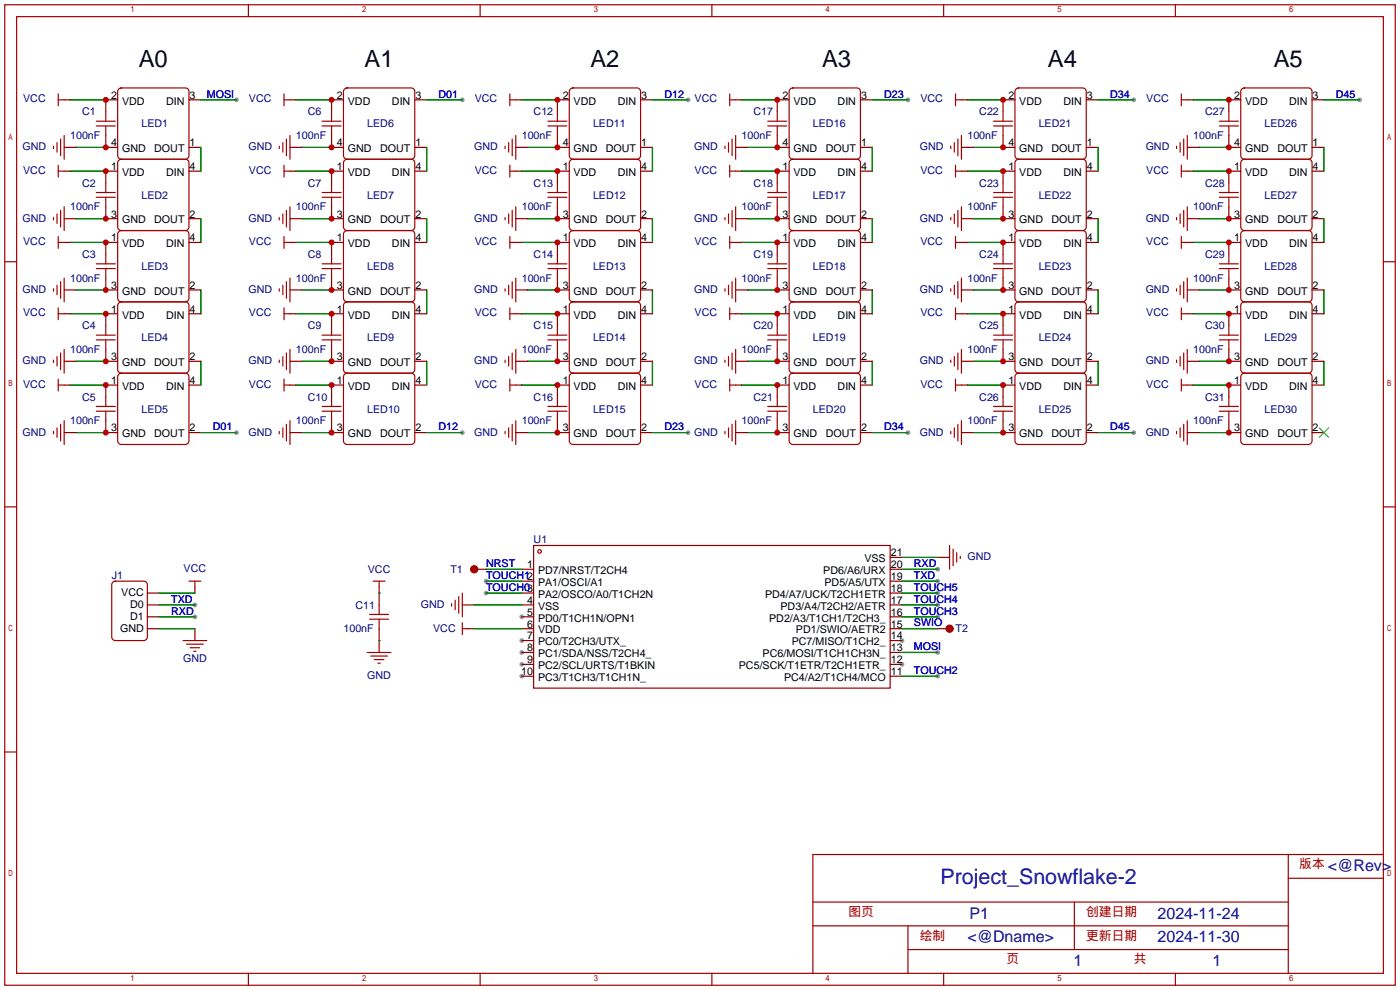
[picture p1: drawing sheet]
<svg xmlns="http://www.w3.org/2000/svg" width="299mm" height="212mm" viewBox="0 0 299 212" stroke-linecap="round" stroke-linejoin="round" font-family="sans-serif">
<defs><g id="words">
<g font-size="5.1">
<text x="29.7" y="14.2">A0</text>
<text x="77.9" y="14.2">A1</text>
<text x="126.2" y="14.2">A2</text>
<text x="175.7" y="14.2">A3</text>
<text x="224" y="14.2">A4</text>
<text x="272.2" y="14.2">A5</text>
</g>
<text font-size="4.6" fill="#000080" x="201" y="189">Project_Snowflake-2</text>
<g font-size="3.4" fill="#000080">
<text x="283.8" y="186.2">&lt;@Rev&gt;</text>
<text x="207.2" y="196.3">P1</text>
<text x="247.4" y="196.3">2024-11-24</text>
<text x="206.8" y="201.4">&lt;@Dname&gt;</text>
<text x="247.4" y="201.4">2024-11-30</text>
<text x="229.4" y="206.5">1</text>
<text x="259.1" y="206.5">1</text>
</g>
<g font-size="2.7" fill="#a00000">
<text x="277.7" y="185.6">版本</text>
<text x="181.4" y="195.7">图页</text>
<text x="232.2" y="195.7">创建日期</text>
<text x="196.6" y="200.8">绘制</text>
<text x="232.2" y="200.8">更新日期</text>
<text x="215.1" y="205.9">页</text>
<text x="242.3" y="205.9">共</text>
</g>
<g font-size="2.3" fill="#000080">
<text x="5" y="21.9">VCC</text>
<text x="53.2" y="21.9">VCC</text>
<text x="101.5" y="21.9">VCC</text>
<text x="148.5" y="21.9">VCC</text>
<text x="196.7" y="21.9">VCC</text>
<text x="245" y="21.9">VCC</text>
<text x="15" y="29.7">100nF</text>
<text x="17.5" y="24.7">C1</text>
<text x="30.2" y="27.2">LED1</text>
<text x="63.2" y="29.7">100nF</text>
<text x="65.8" y="24.7">C6</text>
<text x="78.5" y="27.2">LED6</text>
<text x="111.5" y="29.7">100nF</text>
<text x="114" y="24.7">C12</text>
<text x="126.7" y="27.2">LED11</text>
<text x="158.5" y="29.7">100nF</text>
<text x="161" y="24.7">C17</text>
<text x="173.7" y="27.2">LED16</text>
<text x="206.8" y="29.7">100nF</text>
<text x="209.3" y="24.7">C22</text>
<text x="222" y="27.2">LED21</text>
<text x="255" y="29.7">100nF</text>
<text x="257.6" y="24.7">C27</text>
<text x="270.3" y="27.2">LED26</text>
<text x="4.8" y="32.2">GND</text>
<text x="53.1" y="32.2">GND</text>
<text x="101.3" y="32.2">GND</text>
<text x="148.3" y="32.2">GND</text>
<text x="196.6" y="32.2">GND</text>
<text x="244.9" y="32.2">GND</text>
<text x="5" y="37.1">VCC</text>
<text x="17.5" y="39.9">C2</text>
<text x="53.2" y="37.1">VCC</text>
<text x="65.8" y="39.9">C7</text>
<text x="101.5" y="37.1">VCC</text>
<text x="114" y="39.9">C13</text>
<text x="148.5" y="37.1">VCC</text>
<text x="161" y="39.9">C18</text>
<text x="196.7" y="37.1">VCC</text>
<text x="209.3" y="39.9">C23</text>
<text x="245" y="37.1">VCC</text>
<text x="257.6" y="39.9">C28</text>
<text x="4.8" y="47.4">GND</text>
<text x="15" y="45">100nF</text>
<text x="30.2" y="42.4">LED2</text>
<text x="53.1" y="47.4">GND</text>
<text x="63.2" y="45">100nF</text>
<text x="78.5" y="42.4">LED7</text>
<text x="101.3" y="47.4">GND</text>
<text x="111.5" y="45">100nF</text>
<text x="126.7" y="42.4">LED12</text>
<text x="148.3" y="47.4">GND</text>
<text x="158.5" y="45">100nF</text>
<text x="173.7" y="42.4">LED17</text>
<text x="196.6" y="47.4">GND</text>
<text x="206.8" y="45">100nF</text>
<text x="222" y="42.4">LED22</text>
<text x="244.9" y="47.4">GND</text>
<text x="255" y="45">100nF</text>
<text x="270.3" y="42.4">LED27</text>
<text x="5" y="52.4">VCC</text>
<text x="53.2" y="52.4">VCC</text>
<text x="101.5" y="52.4">VCC</text>
<text x="148.5" y="52.4">VCC</text>
<text x="196.7" y="52.4">VCC</text>
<text x="245" y="52.4">VCC</text>
<text x="17.5" y="55.1">C3</text>
<text x="30.2" y="57.7">LED3</text>
<text x="65.8" y="55.1">C8</text>
<text x="78.5" y="57.7">LED8</text>
<text x="114" y="55.1">C14</text>
<text x="126.7" y="57.7">LED13</text>
<text x="161" y="55.1">C19</text>
<text x="173.7" y="57.7">LED18</text>
<text x="209.3" y="55.1">C24</text>
<text x="222" y="57.7">LED23</text>
<text x="257.6" y="55.1">C29</text>
<text x="270.3" y="57.7">LED28</text>
<text x="4.8" y="62.6">GND</text>
<text x="15" y="60.2">100nF</text>
<text x="53.1" y="62.6">GND</text>
<text x="63.2" y="60.2">100nF</text>
<text x="101.3" y="62.6">GND</text>
<text x="111.5" y="60.2">100nF</text>
<text x="148.3" y="62.6">GND</text>
<text x="158.5" y="60.2">100nF</text>
<text x="196.6" y="62.6">GND</text>
<text x="206.8" y="60.2">100nF</text>
<text x="244.9" y="62.6">GND</text>
<text x="255" y="60.2">100nF</text>
<text x="5" y="67.6">VCC</text>
<text x="17.5" y="70.4">C4</text>
<text x="53.2" y="67.6">VCC</text>
<text x="65.8" y="70.4">C9</text>
<text x="101.5" y="67.6">VCC</text>
<text x="114" y="70.4">C15</text>
<text x="148.5" y="67.6">VCC</text>
<text x="161" y="70.4">C20</text>
<text x="196.7" y="67.6">VCC</text>
<text x="209.3" y="70.4">C25</text>
<text x="245" y="67.6">VCC</text>
<text x="257.6" y="70.4">C30</text>
<text x="4.8" y="77.9">GND</text>
<text x="15" y="75.5">100nF</text>
<text x="30.2" y="72.9">LED4</text>
<text x="53.1" y="77.9">GND</text>
<text x="63.2" y="75.5">100nF</text>
<text x="78.5" y="72.9">LED9</text>
<text x="101.3" y="77.9">GND</text>
<text x="111.5" y="75.5">100nF</text>
<text x="126.7" y="72.9">LED14</text>
<text x="148.3" y="77.9">GND</text>
<text x="158.5" y="75.5">100nF</text>
<text x="173.7" y="72.9">LED19</text>
<text x="196.6" y="77.9">GND</text>
<text x="206.8" y="75.5">100nF</text>
<text x="222" y="72.9">LED24</text>
<text x="244.9" y="77.9">GND</text>
<text x="255" y="75.5">100nF</text>
<text x="270.3" y="72.9">LED29</text>
<text x="5" y="82.8">VCC</text>
<text x="53.2" y="82.8">VCC</text>
<text x="101.5" y="82.8">VCC</text>
<text x="148.5" y="82.8">VCC</text>
<text x="196.7" y="82.8">VCC</text>
<text x="245" y="82.8">VCC</text>
<text x="17.5" y="85.6">C5</text>
<text x="30.2" y="88.2">LED5</text>
<text x="65.8" y="85.6">C10</text>
<text x="78.5" y="88.2">LED10</text>
<text x="114" y="85.6">C16</text>
<text x="126.7" y="88.2">LED15</text>
<text x="161" y="85.6">C21</text>
<text x="173.7" y="88.2">LED20</text>
<text x="209.3" y="85.6">C26</text>
<text x="222" y="88.2">LED25</text>
<text x="257.6" y="85.6">C31</text>
<text x="270.3" y="88.2">LED30</text>
<text x="4.8" y="93.1">GND</text>
<text x="15" y="90.7">100nF</text>
<text x="53.1" y="93.1">GND</text>
<text x="63.2" y="90.7">100nF</text>
<text x="101.3" y="93.1">GND</text>
<text x="111.5" y="90.7">100nF</text>
<text x="148.3" y="93.1">GND</text>
<text x="158.5" y="90.7">100nF</text>
<text x="196.6" y="93.1">GND</text>
<text x="206.8" y="90.7">100nF</text>
<text x="244.9" y="93.1">GND</text>
<text x="255" y="90.7">100nF</text>
<text x="114" y="116.1">U1</text>
<text x="206.8" y="119.8">GND</text>
<text x="23.9" y="123.7">J1</text>
<text x="39.2" y="122.2">VCC</text>
<text x="78.6" y="122.5">VCC</text>
<text x="96.3" y="122.5">T1</text>
<text x="75.9" y="130.1">C11</text>
<text x="89.9" y="129.9">GND</text>
<text x="73.4" y="135.2">100nF</text>
<text x="92.6" y="135.2">VCC</text>
<text x="204.2" y="135.2">T2</text>
<text x="39.1" y="141.4">GND</text>
<text x="78.5" y="145.2">GND</text>
</g>
<g font-size="2.3">
<text x="23.7" y="21.1">2</text>
<text x="26.1" y="22.4">VDD</text>
<text x="35.5" y="22.4">DIN</text>
<text x="40.5" y="21.1">3</text>
<text x="72" y="21.1">2</text>
<text x="74.3" y="22.4">VDD</text>
<text x="83.8" y="22.4">DIN</text>
<text x="88.8" y="21.1">3</text>
<text x="120.3" y="21.1">2</text>
<text x="122.6" y="22.4">VDD</text>
<text x="132" y="22.4">DIN</text>
<text x="137" y="21.1">3</text>
<text x="167.3" y="21.1">2</text>
<text x="169.6" y="22.4">VDD</text>
<text x="179" y="22.4">DIN</text>
<text x="184" y="21.1">3</text>
<text x="215.5" y="21.1">2</text>
<text x="217.9" y="22.4">VDD</text>
<text x="227.3" y="22.4">DIN</text>
<text x="232.3" y="21.1">3</text>
<text x="263.8" y="21.1">2</text>
<text x="266.1" y="22.4">VDD</text>
<text x="275.5" y="22.4">DIN</text>
<text x="280.5" y="21.1">3</text>
<text x="23.7" y="31.2">4</text>
<text x="26.1" y="32.5">GND</text>
<text x="33" y="32.5">DOUT</text>
<text x="40.5" y="31.2">1</text>
<text x="72" y="31.2">4</text>
<text x="74.3" y="32.5">GND</text>
<text x="81.2" y="32.5">DOUT</text>
<text x="88.8" y="31.2">1</text>
<text x="120.3" y="31.2">4</text>
<text x="122.6" y="32.5">GND</text>
<text x="129.5" y="32.5">DOUT</text>
<text x="137" y="31.2">1</text>
<text x="167.3" y="31.2">4</text>
<text x="169.6" y="32.5">GND</text>
<text x="176.5" y="32.5">DOUT</text>
<text x="184" y="31.2">1</text>
<text x="215.5" y="31.2">4</text>
<text x="217.9" y="32.5">GND</text>
<text x="224.7" y="32.5">DOUT</text>
<text x="232.3" y="31.2">1</text>
<text x="263.8" y="31.2">4</text>
<text x="266.1" y="32.5">GND</text>
<text x="273" y="32.5">DOUT</text>
<text x="280.5" y="31.2">1</text>
<text x="23.7" y="36.3">1</text>
<text x="26.1" y="37.6">VDD</text>
<text x="35.5" y="37.6">DIN</text>
<text x="40.5" y="36.3">4</text>
<text x="72" y="36.3">1</text>
<text x="74.3" y="37.6">VDD</text>
<text x="83.8" y="37.6">DIN</text>
<text x="88.8" y="36.3">4</text>
<text x="120.3" y="36.3">1</text>
<text x="122.6" y="37.6">VDD</text>
<text x="132" y="37.6">DIN</text>
<text x="137" y="36.3">4</text>
<text x="167.3" y="36.3">1</text>
<text x="169.6" y="37.6">VDD</text>
<text x="179" y="37.6">DIN</text>
<text x="184" y="36.3">4</text>
<text x="215.5" y="36.3">1</text>
<text x="217.9" y="37.6">VDD</text>
<text x="227.3" y="37.6">DIN</text>
<text x="232.3" y="36.3">4</text>
<text x="263.8" y="36.3">1</text>
<text x="266.1" y="37.6">VDD</text>
<text x="275.5" y="37.6">DIN</text>
<text x="280.5" y="36.3">4</text>
<text x="23.7" y="46.5">3</text>
<text x="26.1" y="47.8">GND</text>
<text x="33" y="47.8">DOUT</text>
<text x="40.5" y="46.5">2</text>
<text x="72" y="46.5">3</text>
<text x="74.3" y="47.8">GND</text>
<text x="81.2" y="47.8">DOUT</text>
<text x="88.8" y="46.5">2</text>
<text x="120.3" y="46.5">3</text>
<text x="122.6" y="47.8">GND</text>
<text x="129.5" y="47.8">DOUT</text>
<text x="137" y="46.5">2</text>
<text x="167.3" y="46.5">3</text>
<text x="169.6" y="47.8">GND</text>
<text x="176.5" y="47.8">DOUT</text>
<text x="184" y="46.5">2</text>
<text x="215.5" y="46.5">3</text>
<text x="217.9" y="47.8">GND</text>
<text x="224.7" y="47.8">DOUT</text>
<text x="232.3" y="46.5">2</text>
<text x="263.8" y="46.5">3</text>
<text x="266.1" y="47.8">GND</text>
<text x="273" y="47.8">DOUT</text>
<text x="280.5" y="46.5">2</text>
<text x="23.7" y="51.6">1</text>
<text x="26.1" y="52.8">VDD</text>
<text x="35.5" y="52.8">DIN</text>
<text x="40.5" y="51.6">4</text>
<text x="72" y="51.6">1</text>
<text x="74.3" y="52.8">VDD</text>
<text x="83.8" y="52.8">DIN</text>
<text x="88.8" y="51.6">4</text>
<text x="120.3" y="51.6">1</text>
<text x="122.6" y="52.8">VDD</text>
<text x="132" y="52.8">DIN</text>
<text x="137" y="51.6">4</text>
<text x="167.3" y="51.6">1</text>
<text x="169.6" y="52.8">VDD</text>
<text x="179" y="52.8">DIN</text>
<text x="184" y="51.6">4</text>
<text x="215.5" y="51.6">1</text>
<text x="217.9" y="52.8">VDD</text>
<text x="227.3" y="52.8">DIN</text>
<text x="232.3" y="51.6">4</text>
<text x="263.8" y="51.6">1</text>
<text x="266.1" y="52.8">VDD</text>
<text x="275.5" y="52.8">DIN</text>
<text x="280.5" y="51.6">4</text>
<text x="23.7" y="61.7">3</text>
<text x="26.1" y="63">GND</text>
<text x="33" y="63">DOUT</text>
<text x="40.5" y="61.7">2</text>
<text x="72" y="61.7">3</text>
<text x="74.3" y="63">GND</text>
<text x="81.2" y="63">DOUT</text>
<text x="88.8" y="61.7">2</text>
<text x="120.3" y="61.7">3</text>
<text x="122.6" y="63">GND</text>
<text x="129.5" y="63">DOUT</text>
<text x="137" y="61.7">2</text>
<text x="167.3" y="61.7">3</text>
<text x="169.6" y="63">GND</text>
<text x="176.5" y="63">DOUT</text>
<text x="184" y="61.7">2</text>
<text x="215.5" y="61.7">3</text>
<text x="217.9" y="63">GND</text>
<text x="224.7" y="63">DOUT</text>
<text x="232.3" y="61.7">2</text>
<text x="263.8" y="61.7">3</text>
<text x="266.1" y="63">GND</text>
<text x="273" y="63">DOUT</text>
<text x="280.5" y="61.7">2</text>
<text x="23.7" y="66.8">1</text>
<text x="26.1" y="68.1">VDD</text>
<text x="35.5" y="68.1">DIN</text>
<text x="40.5" y="66.8">4</text>
<text x="72" y="66.8">1</text>
<text x="74.3" y="68.1">VDD</text>
<text x="83.8" y="68.1">DIN</text>
<text x="88.8" y="66.8">4</text>
<text x="120.3" y="66.8">1</text>
<text x="122.6" y="68.1">VDD</text>
<text x="132" y="68.1">DIN</text>
<text x="137" y="66.8">4</text>
<text x="167.3" y="66.8">1</text>
<text x="169.6" y="68.1">VDD</text>
<text x="179" y="68.1">DIN</text>
<text x="184" y="66.8">4</text>
<text x="215.5" y="66.8">1</text>
<text x="217.9" y="68.1">VDD</text>
<text x="227.3" y="68.1">DIN</text>
<text x="232.3" y="66.8">4</text>
<text x="263.8" y="66.8">1</text>
<text x="266.1" y="68.1">VDD</text>
<text x="275.5" y="68.1">DIN</text>
<text x="280.5" y="66.8">4</text>
<text x="23.7" y="77">3</text>
<text x="40.5" y="77">2</text>
<text x="72" y="77">3</text>
<text x="88.8" y="77">2</text>
<text x="120.3" y="77">3</text>
<text x="137" y="77">2</text>
<text x="167.3" y="77">3</text>
<text x="184" y="77">2</text>
<text x="215.5" y="77">3</text>
<text x="232.3" y="77">2</text>
<text x="263.8" y="77">3</text>
<text x="280.5" y="77">2</text>
<text x="23.7" y="82">1</text>
<text x="26.1" y="83.3">VDD</text>
<text x="26.1" y="78.2">GND</text>
<text x="33" y="78.2">DOUT</text>
<text x="35.5" y="83.3">DIN</text>
<text x="40.5" y="82">4</text>
<text x="72" y="82">1</text>
<text x="74.3" y="83.3">VDD</text>
<text x="74.3" y="78.2">GND</text>
<text x="81.2" y="78.2">DOUT</text>
<text x="83.8" y="83.3">DIN</text>
<text x="88.8" y="82">4</text>
<text x="120.3" y="82">1</text>
<text x="122.6" y="83.3">VDD</text>
<text x="122.6" y="78.2">GND</text>
<text x="129.5" y="78.2">DOUT</text>
<text x="132" y="83.3">DIN</text>
<text x="137" y="82">4</text>
<text x="167.3" y="82">1</text>
<text x="169.6" y="83.3">VDD</text>
<text x="169.6" y="78.2">GND</text>
<text x="176.5" y="78.2">DOUT</text>
<text x="179" y="83.3">DIN</text>
<text x="184" y="82">4</text>
<text x="215.5" y="82">1</text>
<text x="217.9" y="83.3">VDD</text>
<text x="217.9" y="78.2">GND</text>
<text x="224.7" y="78.2">DOUT</text>
<text x="227.3" y="83.3">DIN</text>
<text x="232.3" y="82">4</text>
<text x="263.8" y="82">1</text>
<text x="266.1" y="83.3">VDD</text>
<text x="266.1" y="78.2">GND</text>
<text x="273" y="78.2">DOUT</text>
<text x="275.5" y="83.3">DIN</text>
<text x="280.5" y="82">4</text>
<text x="23.7" y="92.2">3</text>
<text x="26.1" y="93.5">GND</text>
<text x="33" y="93.5">DOUT</text>
<text x="40.5" y="92.2">2</text>
<text x="72" y="92.2">3</text>
<text x="74.3" y="93.5">GND</text>
<text x="81.2" y="93.5">DOUT</text>
<text x="88.8" y="92.2">2</text>
<text x="120.3" y="92.2">3</text>
<text x="122.6" y="93.5">GND</text>
<text x="129.5" y="93.5">DOUT</text>
<text x="137" y="92.2">2</text>
<text x="167.3" y="92.2">3</text>
<text x="169.6" y="93.5">GND</text>
<text x="176.5" y="93.5">DOUT</text>
<text x="184" y="92.2">2</text>
<text x="215.5" y="92.2">3</text>
<text x="217.9" y="93.5">GND</text>
<text x="224.7" y="93.5">DOUT</text>
<text x="232.3" y="92.2">2</text>
<text x="263.8" y="92.2">3</text>
<text x="266.1" y="93.5">GND</text>
<text x="273" y="93.5">DOUT</text>
<text x="280.5" y="92.2">2</text>
<text x="190.4" y="118.9">21</text>
<text x="112.6" y="121.4">1</text>
<text x="115" y="122.7">PD7/NRST/T2CH4</text>
<text x="115" y="125.2">PA1/OSCI/A1</text>
<text x="176" y="122.7">PD6/A6/URX</text>
<text x="176.2" y="125.2">PD5/A5/UTX</text>
<text x="184.7" y="120.1">VSS</text>
<text x="190.4" y="124">19</text>
<text x="190.4" y="121.4">20</text>
<text x="25.9" y="127.4">VCC</text>
<text x="27.8" y="129.9">D0</text>
<text x="112.6" y="129">4</text>
<text x="112.6" y="131.6">5</text>
<text x="115" y="127.8">PA2/OSCO/A0/T1CH2N</text>
<text x="115" y="130.3">VSS</text>
<text x="163.5" y="127.8">PD4/A7/UCK/T2CH1ETR</text>
<text x="166.8" y="130.3">PD3/A4/T2CH2/AETR</text>
<text x="190.4" y="131.6">16</text>
<text x="190.4" y="129">17</text>
<text x="190.4" y="126.5">18</text>
<text x="25.7" y="135">GND</text>
<text x="27.8" y="132.5">D1</text>
<text x="112.6" y="134.1">6</text>
<text x="112.6" y="136.7">7</text>
<text x="115" y="132.8">PD0/T1CH1N/OPN1</text>
<text x="115" y="135.4">VDD</text>
<text x="115" y="137.9">PC0/T2CH3/UTX_</text>
<text x="164.4" y="132.8">PD2/A3/T1CH1/T2CH3_</text>
<text x="169.2" y="137.9">PC7/MISO/T1CH2_</text>
<text x="170.1" y="135.4">PD1/SWIO/AETR2</text>
<text x="190.4" y="136.7">14</text>
<text x="190.4" y="134.1">15</text>
<text x="112.6" y="139.2">8</text>
<text x="112.6" y="141.7">9</text>
<text x="115" y="140.5">PC1/SDA/NSS/T2CH4_</text>
<text x="115" y="143">PC2/SCL/URTS/T1BKIN</text>
<text x="157.9" y="143">PC5/SCK/T1ETR/T2CH1ETR_</text>
<text x="163" y="140.5">PC6/MOSI/T1CH1CH3N_</text>
<text x="190.4" y="141.7">12</text>
<text x="190.4" y="139.2">13</text>
<text x="111.4" y="144.3">10</text>
<text x="115" y="145.5">PC3/T1CH3/T1CH1N_</text>
<text x="167.6" y="145.5">PC4/A2/T1CH4/MCO</text>
<text x="190.4" y="144.3">11</text>
</g>
<g font-size="2.3" fill="#00f">
<text x="44.2" y="20.9">MOSI</text>
<text x="93.7" y="20.9">D01</text>
<text x="142" y="20.9">D12</text>
<text x="189" y="20.9">D23</text>
<text x="237.2" y="20.9">D34</text>
<text x="285.5" y="20.9">D45</text>
<text x="45.5" y="92">D01</text>
<text x="93.7" y="92">D12</text>
<text x="142" y="92">D23</text>
<text x="189" y="92">D34</text>
<text x="237.2" y="92">D45</text>
<text x="103.9" y="121.2">NRST</text>
<text x="103.9" y="123.7">TOUCH12</text>
<text x="195.3" y="121.2">RXD</text>
<text x="195.3" y="123.7">TXD</text>
<text x="36.6" y="128.8">TXD</text>
<text x="36.6" y="131.3">RXD</text>
<text x="103.9" y="126.3">TOUCH03</text>
<text x="195.3" y="131.3">TOUCH3</text>
<text x="195.3" y="128.8">TOUCH4</text>
<text x="195.3" y="126.3">TOUCH5</text>
<text x="195.3" y="133.9">SWIO</text>
<text x="195.3" y="139">MOSI</text>
<text x="195.3" y="144">TOUCH2</text>
</g>
</g></defs>
<g fill="#999">
<circle cx="111.5" cy="131.8" r=".51"/>
<circle cx="111.5" cy="136.9" r=".51"/>
<circle cx="111.5" cy="139.4" r=".51"/>
<circle cx="111.5" cy="142" r=".51"/>
<circle cx="111.5" cy="144.5" r=".51"/>
<circle cx="192.8" cy="142" r=".51"/>
<circle cx="192.8" cy="136.9" r=".51"/>
<circle cx="194.1" cy="21.3" r=".51"/>
<circle cx="194.1" cy="92.5" r=".51"/>
<circle cx="242.3" cy="21.3" r=".51"/>
<circle cx="242.3" cy="92.5" r=".51"/>
<circle cx="290.6" cy="21.3" r=".51"/>
<circle cx="50.5" cy="21.3" r=".51"/>
<circle cx="50.5" cy="92.5" r=".51"/>
<circle cx="98.8" cy="21.3" r=".51"/>
<circle cx="98.8" cy="92.5" r=".51"/>
<circle cx="147.1" cy="21.3" r=".51"/>
<circle cx="41.7" cy="129.3" r=".51"/>
<circle cx="41.7" cy="131.8" r=".51"/>
<circle cx="200.4" cy="121.7" r=".51"/>
<circle cx="200.4" cy="124.2" r=".51"/>
<circle cx="200.4" cy="139.4" r=".51"/>
<circle cx="103.9" cy="126.7" r=".51"/>
<circle cx="103.9" cy="124.2" r=".51"/>
<circle cx="200.4" cy="144.5" r=".51"/>
<circle cx="200.4" cy="131.8" r=".51"/>
<circle cx="200.4" cy="129.3" r=".51"/>
<circle cx="200.4" cy="126.7" r=".51"/>
<circle cx="147.1" cy="92.5" r=".51"/>
</g>
<g fill="none" stroke="#a10000" stroke-width=".25">
<path d="M1 1h297.2v209.6h-297.2zM3.6 3.6h292.1v204.4h-292.1zM25.4 19l.5-.2h13.7a.76 .76 0 0 1 .8 .8v13.7a.82 .82 0 0 1-.8 .7h-13.7a.82 .82 0 0 1-.8-.7v-13.7zM53.1 1v2.6M73.7 19l.5-.2h13.7a.76 .76 0 0 1 .7 .8v13.7a.82 .82 0 0 1-.7 .7h-13.7a.82 .82 0 0 1-.8-.7v-13.7zM102.6 1v2.6M121.9 19l.5-.2h13.7a.76 .76 0 0 1 .8 .8v13.7a.82 .82 0 0 1-.8 .7h-13.7a.82 .82 0 0 1-.7-.7v-13.7zM152.1 1v2.6M168.9 19l.5-.2h13.7a.76 .76 0 0 1 .8 .8v13.7a.82 .82 0 0 1-.8 .7h-13.7a.82 .82 0 0 1-.7-.7v-13.7zM201.7 1v2.6M217.2 19l.5-.2h13.7a.76 .76 0 0 1 .8 .8v13.7a.82 .82 0 0 1-.8 .7h-13.7a.82 .82 0 0 1-.8-.7v-13.7zM251.2 1v2.6"/>
<path d="M265.4 19l.5-.2h13.8a.76 .76 0 0 1 .7 .8v13.7a.82 .82 0 0 1-.7 .7h-13.8a.82 .82 0 0 1-.7-.7v-13.7zM11.4 31.2v.6M12.2 30.5v2M12.4 20.1v2.5M12.4 35.3v2.5M12.4 21.3h1.3M12.4 36.6h1.3M13 29.7v3.6M13.7 29v5M20.6 25.9h4M20.6 26.9h4M22.6 23.9v2"/>
<path d="M22.6 26.9v2.1M22.6 39.1v2M25.4 34.3l.5-.3h13.7a.76 .76 0 0 1 .8 .8v13.7a.82 .82 0 0 1-.8 .8h-13.7a.82 .82 0 0 1-.8-.8v-13.7zM59.7 31.2v.6M60.5 30.5v2M60.7 20.1v2.5M60.7 35.3v2.5M60.7 21.3h1.3M60.7 36.6h1.3M61.2 29.7v3.6M62 29v5M68.8 25.9h4.1"/>
<path d="M68.8 26.9h4.1M70.9 23.9v2M70.9 26.9v2.1M70.9 39.1v2M73.7 34.3l.5-.3h13.7a.76 .76 0 0 1 .7 .8v13.7a.82 .82 0 0 1-.7 .8h-13.7a.82 .82 0 0 1-.8-.8v-13.7zM107.9 31.2v.6M108.7 30.5v2M109 20.1v2.5M109 35.3v2.5M109 21.3h1.2M109 36.6h1.2M109.5 29.7v3.6"/>
<path d="M110.2 29v5M117.1 25.9h4.1M117.1 26.9h4.1M119.1 23.9v2M119.1 26.9v2.1M119.1 39.1v2M121.9 34.3l.5-.3h13.7a.76 .76 0 0 1 .8 .8v13.7a.82 .82 0 0 1-.8 .8h-13.7a.82 .82 0 0 1-.7-.8v-13.7zM154.9 31.2v.6M155.7 30.5v2M156 20.1v2.5M156 35.3v2.5M156 21.3h1.2"/>
<path d="M156 36.6h1.2M156.5 29.7v3.6M157.2 29v5M164.1 25.9h4M164.1 26.9h4M166.1 23.9v2M166.1 26.9v2.1M166.1 39.1v2M168.9 34.3l.5-.3h13.7a.76 .76 0 0 1 .8 .8v13.7a.82 .82 0 0 1-.8 .8h-13.7a.82 .82 0 0 1-.7-.8v-13.7zM203.2 31.2v.6M204 30.5v2M204.2 20.1v2.5"/>
<path d="M204.2 35.3v2.5M204.2 21.3h1.3M204.2 36.6h1.3M204.7 29.7v3.6M205.5 29v5M212.3 25.9h4.1M212.3 26.9h4.1M214.4 23.9v2M214.4 26.9v2.1M214.4 39.1v2M217.2 34.3l.5-.3h13.7a.76 .76 0 0 1 .8 .8v13.7a.82 .82 0 0 1-.8 .8h-13.7a.82 .82 0 0 1-.8-.8v-13.7zM251.5 31.2v.6"/>
<path d="M252.2 30.5v2M252.5 20.1v2.5M252.5 35.3v2.5M252.5 21.3h1.2M252.5 36.6h1.2M253 29.7v3.6M253.7 29v5M260.6 25.9h4.1M260.6 26.9h4.1M262.6 23.9v2M262.6 26.9v2.1M262.6 39.1v2"/>
<path d="M265.4 34.3l.5-.3h13.8a.76 .76 0 0 1 .7 .8v13.7a.82 .82 0 0 1-.7 .8h-13.8a.82 .82 0 0 1-.7-.8v-13.7zM1 55.9h2.6M11.4 46.5v.5M12.2 45.7v2.1M12.4 50.5v2.6M12.4 51.8h1.3M13 45v3.5M13.7 44.2v5.1M13.7 59.4v5.1M20.6 56.4h4M20.6 57.4h4M20.6 41.1h4"/>
<path d="M20.6 42.2h4M22.6 42.2v2M22.6 54.4v2M22.6 57.4v2M59.7 46.5v.5M60.5 45.7v2.1M60.7 51.8h1.3M60.7 50.5v2.6M61.2 45v3.5M62 44.2v5.1M62 59.4v5.1M68.8 56.4h4.1"/>
<path d="M68.8 57.4h4.1M68.8 41.1h4.1M68.8 42.2h4.1M70.9 42.2v2M70.9 54.4v2M70.9 57.4v2M107.9 46.5v.5M108.7 45.7v2.1M109 51.8h1.2M109 50.5v2.6M109.5 45v3.5M110.2 44.2v5.1"/>
<path d="M110.2 59.4v5.1M117.1 56.4h4.1M117.1 57.4h4.1M117.1 41.1h4.1M117.1 42.2h4.1M119.1 42.2v2M119.1 54.4v2M119.1 57.4v2M154.9 46.5v.5M155.7 45.7v2.1M156 51.8h1.2M156 50.5v2.6"/>
<path d="M156.5 45v3.5M157.2 44.2v5.1M157.2 59.4v5.1M164.1 56.4h4M164.1 57.4h4M164.1 41.1h4M164.1 42.2h4M166.1 42.2v2M166.1 54.4v2M166.1 57.4v2M203.2 46.5v.5M204 45.7v2.1"/>
<path d="M204.2 50.5v2.6M204.2 51.8h1.3M204.7 45v3.5M205.5 44.2v5.1M205.5 59.4v5.1M212.3 56.4h4.1M212.3 57.4h4.1M212.3 41.1h4.1M212.3 42.2h4.1M214.4 42.2v2M214.4 54.4v2M214.4 57.4v2"/>
<path d="M251.5 46.5v.5M252.2 45.7v2.1M252.5 50.5v2.6M252.5 51.8h1.2M253 45v3.5M253.7 44.2v5.1M253.7 59.4v5.1M260.6 56.4h4.1M260.6 57.4h4.1M260.6 41.1h4.1M260.6 42.2h4.1M262.6 42.2v2"/>
<path d="M262.6 54.4v2M262.6 57.4v2M295.7 55.9h2.5M11.4 61.7v.5M11.4 77v.5M12.2 61v2M12.2 76.2v2M12.4 67.1h1.3M12.4 65.8v2.5M13 60.2v3.6M13 75.4v3.6M13.7 74.7v5.1"/>
<path d="M20.6 71.6h4M20.6 72.6h4M22.6 69.6v2M22.6 72.6v2.1M25.4 80l.5-.2h13.7a.76 .76 0 0 1 .8 .7v13.7a.82 .82 0 0 1-.8 .8h-13.7a.82 .82 0 0 1-.8-.8v-13.7zM59.7 61.7v.5M59.7 77v.5M60.5 61v2M60.5 76.2v2M60.7 67.1h1.3M60.7 65.8v2.5M61.2 60.2v3.6"/>
<path d="M61.2 75.4v3.6M62 74.7v5.1M68.8 71.6h4.1M68.8 72.6h4.1M70.9 69.6v2M70.9 72.6v2.1M73.7 80l.5-.2h13.7a.76 .76 0 0 1 .7 .7v13.7a.82 .82 0 0 1-.7 .8h-13.7a.82 .82 0 0 1-.8-.8v-13.7zM107.9 61.7v.5M107.9 77v.5M108.7 61v2M108.7 76.2v2M109 67.1h1.2"/>
<path d="M109 65.8v2.5M109.5 60.2v3.6M109.5 75.4v3.6M110.2 74.7v5.1M117.1 71.6h4.1M117.1 72.6h4.1M119.1 69.6v2M119.1 72.6v2.1M121.9 80l.5-.2h13.7a.76 .76 0 0 1 .8 .7v13.7a.82 .82 0 0 1-.8 .8h-13.7a.82 .82 0 0 1-.7-.8v-13.7zM154.9 61.7v.5M154.9 77v.5M155.7 61v2"/>
<path d="M155.7 76.2v2M156 67.1h1.2M156 65.8v2.5M156.5 60.2v3.6M156.5 75.4v3.6M157.2 74.7v5.1M164.1 71.6h4M164.1 72.6h4M166.1 69.6v2M166.1 72.6v2.1M168.9 80l.5-.2h13.7a.76 .76 0 0 1 .8 .7v13.7a.82 .82 0 0 1-.8 .8h-13.7a.82 .82 0 0 1-.7-.8v-13.7zM203.2 61.7v.5"/>
<path d="M203.2 77v.5M204 61v2M204 76.2v2M204.2 65.8v2.5M204.2 67.1h1.3M204.7 60.2v3.6M204.7 75.4v3.6M205.5 74.7v5.1M212.3 71.6h4.1M212.3 72.6h4.1M214.4 69.6v2M214.4 72.6v2.1"/>
<path d="M217.2 80l.5-.2h13.7a.76 .76 0 0 1 .8 .7v13.7a.82 .82 0 0 1-.8 .8h-13.7a.82 .82 0 0 1-.8-.8v-13.7zM251.5 61.7v.5M251.5 77v.5M252.2 61v2M252.2 76.2v2M252.5 67.1h1.2M252.5 65.8v2.5M253 60.2v3.6M253 75.4v3.6M253.7 74.7v5.1M260.6 71.6h4.1M260.6 72.6h4.1"/>
<path d="M262.6 69.6v2M262.6 72.6v2.1M265.4 80l.5-.2h13.8a.76 .76 0 0 1 .7 .7v13.7a.82 .82 0 0 1-.7 .8h-13.8a.82 .82 0 0 1-.7-.8v-13.7zM11.4 92.2v.5M12.2 91.4v2.1M12.4 81v2.6M12.4 82.3h1.3M13 90.7v3.5M13.7 89.9v5.1M20.6 86.9h4M20.6 87.9h4M22.6 84.8v2.1"/>
<path d="M22.6 87.9v2M59.7 92.2v.5M60.5 91.4v2.1M60.7 81v2.6M60.7 82.3h1.3M61.2 90.7v3.5M62 89.9v5.1M68.8 86.9h4.1M68.8 87.9h4.1M70.9 84.8v2.1M70.9 87.9v2M107.9 92.2v.5"/>
<path d="M108.7 91.4v2.1M109 81v2.6M109 82.3h1.2M109.5 90.7v3.5M110.2 89.9v5.1M117.1 86.9h4.1M117.1 87.9h4.1M119.1 84.8v2.1M119.1 87.9v2M154.9 92.2v.5M155.7 91.4v2.1M156 81v2.6"/>
<path d="M156 82.3h1.2M156.5 90.7v3.5M157.2 89.9v5.1M164.1 86.9h4M164.1 87.9h4M166.1 84.8v2.1M166.1 87.9v2M203.2 92.2v.5M204 91.4v2.1M204.2 81v2.6M204.2 82.3h1.3M204.7 90.7v3.5"/>
<path d="M205.5 89.9v5.1M212.3 86.9h4.1M212.3 87.9h4.1M214.4 84.8v2.1M214.4 87.9v2M251.5 92.2v.5M252.2 91.4v2.1M252.5 81v2.6M252.5 82.3h1.2M253 90.7v3.5M253.7 89.9v5.1M260.6 86.9h4.1"/>
<path d="M260.6 87.9h4.1M262.6 84.8v2.1M262.6 87.9v2M1 108.3h2.6M114 116.6h76.2v30.5h-76.2zM202.9 116.6v5.1M203.7 117.3v3.6M204.5 118.1v2M205.2 118.9v.5M295.7 108.3h2.5M24.1 124.4l.5-.2h6.1a.76 .76 0 0 1 .8 .8v11.1a.82 .82 0 0 1-.8 .8h-6.1a.82 .82 0 0 1-.7-.8v-11.1zM39.1 136.9h5.1"/>
<path d="M39.9 137.7h3.5M40.4 124.2h2.5M40.6 138.4h2.1M41.4 139.2h.5M41.7 124.2v1.3M96.5 129v.5M97.3 128.3v2M98 127.5v3.6M98.8 126.7v5.1M98.8 133.1v2.5M98.8 134.4h1.3M1 160.7h2.6"/>
<path d="M173.7 197.9h101.6M173.7 192.8h101.6M194.1 197.9v10.1M229.6 192.8v10.1M275.3 182.6v25.4M275.3 187.7h20.4M295.7 182.6h-122v25.4M53.1 208v2.6M102.6 208v2.6M152.1 208v2.6M194.1 202.9h81.2M201.7 208v2.6"/>
<path d="M251.2 208v2.6"/>
<circle cx="115.3" cy="117.9" r=".38"/>
</g>
<g fill="none" stroke="#870000" stroke-width=".25">
<path d="M13.7 21.3h1.3M13.7 31.5h2.6M13.7 36.6h1.3M22.6 29v2.5h2.5M25.1 21.3h-2.5v2.6M25.1 36.6h-2.5v2.5M40.4 21.3h2.5M40.4 31.5h2.5M40.4 36.6h2.5M62 21.3h1.2M62 31.5h2.5M62 36.6h1.2"/>
<path d="M70.9 29v2.5h2.5M73.4 21.3h-2.5v2.6M73.4 36.6h-2.5v2.5M88.6 21.3h2.6M88.6 31.5h2.6M88.6 36.6h2.6M110.2 21.3h1.3M110.2 31.5h2.6M110.2 36.6h1.3M119.1 29v2.5h2.6M121.7 21.3h-2.6v2.6M121.7 36.6h-2.6v2.5"/>
<path d="M136.9 21.3h2.5M136.9 31.5h2.5M136.9 36.6h2.5M157.2 21.3h1.3M157.2 31.5h2.6M157.2 36.6h1.3M166.1 29v2.5h2.6M168.7 21.3h-2.6v2.6M168.7 36.6h-2.6v2.5M183.9 21.3h2.5M183.9 31.5h2.5M183.9 36.6h2.5"/>
<path d="M205.5 21.3h1.3M205.5 31.5h2.5M205.5 36.6h1.3M214.4 29v2.5h2.5M216.9 21.3h-2.5v2.6M216.9 36.6h-2.5v2.5M232.2 21.3h2.5M232.2 31.5h2.5M232.2 36.6h2.5M253.7 21.3h1.3M253.7 31.5h2.6M253.7 36.6h1.3"/>
<path d="M262.6 29v2.5h2.6M265.2 21.3h-2.6v2.6M265.2 36.6h-2.6v2.5M280.4 21.3h2.6M280.4 31.5h2.6M280.4 36.6h2.6M13.7 51.8h1.3M13.7 46.7h2.6M22.6 44.2v2.5h2.5M22.6 51.8v2.6M22.6 59.4v2.6M40.4 46.7h2.5"/>
<path d="M62 51.8h1.2M62 46.7h2.5M70.9 44.2v2.5h2.5M70.9 51.8v2.6M70.9 59.4v2.6M88.6 46.7h2.6M110.2 51.8h1.3M110.2 46.7h2.6M119.1 44.2v2.5h2.6M119.1 51.8v2.6M119.1 59.4v2.6M136.9 46.7h2.5"/>
<path d="M157.2 51.8h1.3M157.2 46.7h2.6M166.1 44.2v2.5h2.6M166.1 51.8v2.6M166.1 59.4v2.6M183.9 46.7h2.5M205.5 51.8h1.3M205.5 46.7h2.5M214.4 44.2v2.5h2.5M214.4 51.8v2.6M214.4 59.4v2.6M232.2 46.7h2.5"/>
<path d="M253.7 51.8h1.3M253.7 46.7h2.6M262.6 44.2v2.5h2.6M262.6 51.8v2.6M262.6 59.4v2.6M280.4 46.7h2.6M13.7 67.1h1.3M13.7 77.2h2.6M13.7 62h2.6M22.6 67.1v2.5M22.6 74.7v2.5M62 67.1h1.2"/>
<path d="M62 77.2h2.5M62 62h2.5M70.9 67.1v2.5M70.9 74.7v2.5M110.2 67.1h1.3M110.2 77.2h2.6M110.2 62h2.6M119.1 67.1v2.5M119.1 74.7v2.5M157.2 67.1h1.3M157.2 77.2h2.6M157.2 62h2.6"/>
<path d="M166.1 67.1v2.5M166.1 74.7v2.5M205.5 67.1h1.3M205.5 77.2h2.5M205.5 62h2.5M214.4 67.1v2.5M214.4 74.7v2.5M253.7 67.1h1.3M253.7 77.2h2.6M253.7 62h2.6M262.6 67.1v2.5M262.6 74.7v2.5"/>
<path d="M13.7 82.3h1.3M13.7 92.5h2.6M22.6 89.9v2.6h2.5M25.1 82.3h-2.5v2.5M40.4 82.3h2.5M40.4 92.5h2.5M62 82.3h1.2M62 92.5h2.5M70.9 89.9v2.6h2.5M73.4 82.3h-2.5v2.5M88.6 82.3h2.6M88.6 92.5h2.6"/>
<path d="M110.2 82.3h1.3M110.2 92.5h2.6M119.1 89.9v2.6h2.6M121.7 82.3h-2.6v2.5M136.9 82.3h2.5M136.9 92.5h2.5M157.2 82.3h1.3M157.2 92.5h2.6M166.1 89.9v2.6h2.6M168.7 82.3h-2.6v2.5M183.9 82.3h2.5M183.9 92.5h2.5"/>
<path d="M205.5 82.3h1.3M205.5 92.5h2.5M214.4 89.9v2.6h2.5M216.9 82.3h-2.5v2.5M232.2 82.3h2.5M232.2 92.5h2.5M253.7 82.3h1.3M253.7 92.5h2.6M262.6 89.9v2.6h2.6M265.2 82.3h-2.6v2.5M280.4 82.3h2.6M280.4 92.5h2.6"/>
<path d="M190.2 119.1h2.6M200.4 119.1h2.5M31.5 126.7h2.5M31.5 129.3h2.5M31.5 131.8h2.5M31.5 134.4h2.5M41.7 125.5v1.2M41.7 134.4v2.5M98.8 129.3h2.5M100.1 134.4h1.2M111.5 121.7h2.5M111.5 124.2h2.5"/>
<path d="M111.5 126.7h2.5M111.5 129.3h2.5M111.5 131.8h2.5M111.5 134.4h2.5M111.5 136.9h2.5M111.5 139.4h2.5M190.2 121.7h2.6M190.2 124.2h2.6M190.2 126.7h2.6M190.2 129.3h2.6M190.2 131.8h2.6M190.2 134.4h2.6"/>
<path d="M190.2 136.9h2.6M190.2 139.4h2.6M200.4 134.4h1.8M111.5 142h2.5M111.5 144.5h2.5M190.2 142h2.6M190.2 144.5h2.6"/>
</g>
<g fill="none" stroke="#008700" stroke-width=".25">
<path d="M15 21.3h7.6M15 36.6h7.6M16.3 31.5h6.3M42.9 21.3h7.6M42.9 31.5v5.1M63.2 21.3h7.7M63.2 36.6h7.7M64.5 31.5h6.4M91.2 21.3h7.6M91.2 31.5v5.1M111.5 21.3h7.6M111.5 36.6h7.6"/>
<path d="M112.8 31.5h6.3M139.4 21.3h7.7M139.4 31.5v5.1M158.5 21.3h7.6M158.5 36.6h7.6M159.8 31.5h6.3M186.4 21.3h7.7M186.4 31.5v5.1M206.8 21.3h7.6M206.8 36.6h7.6M208 31.5h6.4M234.7 21.3h7.6"/>
<path d="M234.7 31.5v5.1M255 21.3h7.6M255 36.6h7.6M256.3 31.5h6.3M283 21.3h7.6M283 31.5v5.1M15 51.8h7.6M16.3 46.7h6.3M42.9 46.7v5.1M63.2 51.8h7.7M64.5 46.7h6.4M91.2 46.7v5.1"/>
<path d="M111.5 51.8h7.6M112.8 46.7h6.3M139.4 46.7v5.1M158.5 51.8h7.6M159.8 46.7h6.3M186.4 46.7v5.1M206.8 51.8h7.6M208 46.7h6.4M234.7 46.7v5.1M255 51.8h7.6M256.3 46.7h6.3M283 46.7v5.1"/>
<path d="M15 67.1h7.6M16.3 77.2h6.3M16.3 62h6.3M42.9 62v5.1M42.9 77.2v5.1M63.2 67.1h7.7M64.5 77.2h6.4M64.5 62h6.4M91.2 62v5.1M91.2 77.2v5.1M111.5 67.1h7.6M112.8 77.2h6.3"/>
<path d="M112.8 62h6.3M139.4 62v5.1M139.4 77.2v5.1M158.5 67.1h7.6M159.8 77.2h6.3M159.8 62h6.3M186.4 62v5.1M186.4 77.2v5.1M206.8 67.1h7.6M208 77.2h6.4M208 62h6.4M234.7 62v5.1"/>
<path d="M234.7 77.2v5.1M255 67.1h7.6M256.3 77.2h6.3M256.3 62h6.3M283 62v5.1M283 77.2v5.1M15 82.3h7.6M16.3 92.5h6.3M42.9 92.5h7.6M63.2 82.3h7.7M64.5 92.5h6.4M91.2 92.5h7.6"/>
<path d="M111.5 82.3h7.6M112.8 92.5h6.3M158.5 82.3h7.6M159.8 92.5h6.3M186.4 92.5h7.7M206.8 82.3h7.6M208 92.5h6.4M234.7 92.5h7.6M255 82.3h7.6M256.3 92.5h6.3M192.8 119.1h7.6M34 134.4h7.7"/>
<path d="M34 129.3h7.7M34 126.7h7.7M34 131.8h7.7M101.3 134.4h10.2M101.3 129.3h10.2M103.9 121.7h7.6M192.8 134.4h7.6M192.8 121.7h7.6M192.8 124.2h7.6"/>
</g>
<path d="M281.9 91.4l2.1 2.1M284 91.4l-2.1 2.1" fill="none" stroke="#3c3" stroke-width=".25"/>
<circle cx="202.9" cy="134.4" r=".76" fill="#900" stroke="#a10000" stroke-width=".25"/>
<path d="M102.1 121.7h1.8" fill="none" stroke="#870000" stroke-width=".25"/>
<circle cx="101.3" cy="121.7" r=".76" fill="#900" stroke="#a10000" stroke-width=".25"/>
<path d="M139.4 92.5h7.7M81 126.7h.1M81 136.9h.1M103.9 126.7h7.6M103.9 124.2h7.6M192.8 139.4h7.6M192.8 126.7h7.6M192.8 131.8h7.6M192.8 129.3h7.6M192.8 144.5h7.6" fill="none" stroke="#008700" stroke-width=".25"/>
<g fill="none" stroke="#a10000" stroke-width=".25">
<path d="M25.4 49.5l.5-.2h13.7a.76 .76 0 0 1 .8 .7v13.8a.82 .82 0 0 1-.8 .7h-13.7a.82 .82 0 0 1-.8-.7v-13.8zM73.7 49.5l.5-.2h13.7a.76 .76 0 0 1 .7 .7v13.8a.82 .82 0 0 1-.7 .7h-13.7a.82 .82 0 0 1-.8-.7v-13.8zM121.9 49.5l.5-.2h13.7a.76 .76 0 0 1 .8 .7v13.8a.82 .82 0 0 1-.8 .7h-13.7a.82 .82 0 0 1-.7-.7v-13.8zM168.9 49.5l.5-.2h13.7a.76 .76 0 0 1 .8 .7v13.8a.82 .82 0 0 1-.8 .7h-13.7a.82 .82 0 0 1-.7-.7v-13.8zM217.2 49.5l.5-.2h13.7a.76 .76 0 0 1 .8 .7v13.8a.82 .82 0 0 1-.8 .7h-13.7a.82 .82 0 0 1-.8-.7v-13.8zM265.4 49.5l.5-.2h13.8a.76 .76 0 0 1 .7 .7v13.8a.82 .82 0 0 1-.7 .7h-13.8a.82 .82 0 0 1-.7-.7v-13.8zM25.4 64.7l.5-.2h13.7a.76 .76 0 0 1 .8 .8v13.7a.82 .82 0 0 1-.8 .8h-13.7a.82 .82 0 0 1-.8-.8v-13.7zM73.7 64.7l.5-.2h13.7a.76 .76 0 0 1 .7 .8v13.7a.82 .82 0 0 1-.7 .8h-13.7a.82 .82 0 0 1-.8-.8v-13.7zM121.9 64.7l.5-.2h13.7a.76 .76 0 0 1 .8 .8v13.7a.82 .82 0 0 1-.8 .8h-13.7a.82 .82 0 0 1-.7-.8v-13.7zM168.9 64.7l.5-.2h13.7a.76 .76 0 0 1 .8 .8v13.7a.82 .82 0 0 1-.8 .8h-13.7a.82 .82 0 0 1-.7-.8v-13.7zM217.2 64.7l.5-.2h13.7a.76 .76 0 0 1 .8 .8v13.7a.82 .82 0 0 1-.8 .8h-13.7a.82 .82 0 0 1-.8-.8v-13.7zM265.4 64.7l.5-.2h13.8a.76 .76 0 0 1 .7 .8v13.7a.82 .82 0 0 1-.7 .8h-13.8a.82 .82 0 0 1-.7-.8v-13.7z"/>
<path d="M78.5 139.4h5.1M79 131.3h4.1M79 132.3h4.1M79.8 124.2h2.5M81 124.2v1.3M81 129.3v2M81 132.3v2.1M79.2 140.2h3.6M80 141h2M80.8 141.7h.5"/>
</g>
<g fill="none" stroke="#870000" stroke-width=".25">
<path d="M22.6 51.8h2.5M40.4 51.8h2.5M70.9 51.8h2.5M88.6 51.8h2.6M119.1 51.8h2.6M136.9 51.8h2.5M166.1 51.8h2.6M183.9 51.8h2.5M214.4 51.8h2.5M232.2 51.8h2.5M262.6 51.8h2.6M280.4 51.8h2.6"/>
<path d="M22.6 62h2.5M22.6 67.1h2.5M22.6 77.2h2.5M40.4 62h2.5M40.4 67.1h2.5M40.4 77.2h2.5M70.9 62h2.5M70.9 67.1h2.5M70.9 77.2h2.5M88.6 62h2.6M88.6 67.1h2.6M88.6 77.2h2.6"/>
<path d="M119.1 62h2.6M119.1 67.1h2.6M119.1 77.2h2.6M136.9 62h2.5M136.9 67.1h2.5M136.9 77.2h2.5M166.1 62h2.6M166.1 67.1h2.6M166.1 77.2h2.6M183.9 62h2.5M183.9 67.1h2.5M183.9 77.2h2.5"/>
<path d="M214.4 62h2.5M214.4 67.1h2.5M214.4 77.2h2.5M232.2 62h2.5M232.2 67.1h2.5M232.2 77.2h2.5M262.6 62h2.6M262.6 67.1h2.6M262.6 77.2h2.6M280.4 62h2.6M280.4 67.1h2.6M280.4 77.2h2.6"/>
<path d="M81 125.5v3.8M81 134.4v5"/>
</g>
<g fill="#c00">
<circle cx="214.4" cy="67.1" r=".63"/>
<circle cx="214.4" cy="77.2" r=".63"/>
<circle cx="262.6" cy="67.1" r=".63"/>
<circle cx="262.6" cy="77.2" r=".63"/>
<circle cx="22.6" cy="51.8" r=".63"/>
<circle cx="22.6" cy="62" r=".63"/>
<circle cx="70.9" cy="51.8" r=".63"/>
<circle cx="70.9" cy="62" r=".63"/>
<circle cx="119.1" cy="51.8" r=".63"/>
<circle cx="119.1" cy="62" r=".63"/>
<circle cx="166.1" cy="67.1" r=".63"/>
<circle cx="166.1" cy="77.2" r=".63"/>
<circle cx="214.4" cy="51.8" r=".63"/>
<circle cx="214.4" cy="62" r=".63"/>
<circle cx="262.6" cy="51.8" r=".63"/>
<circle cx="262.6" cy="62" r=".63"/>
<circle cx="22.6" cy="67.1" r=".63"/>
<circle cx="22.6" cy="77.2" r=".63"/>
<circle cx="70.9" cy="67.1" r=".63"/>
<circle cx="70.9" cy="77.2" r=".63"/>
<circle cx="119.1" cy="67.1" r=".63"/>
<circle cx="119.1" cy="77.2" r=".63"/>
<circle cx="166.1" cy="51.8" r=".63"/>
<circle cx="166.1" cy="62" r=".63"/>
<circle cx="214.4" cy="82.3" r=".63"/>
<circle cx="214.4" cy="92.5" r=".63"/>
<circle cx="262.6" cy="82.3" r=".63"/>
<circle cx="262.6" cy="92.5" r=".63"/>
<circle cx="22.6" cy="82.3" r=".63"/>
<circle cx="22.6" cy="92.5" r=".63"/>
<circle cx="70.9" cy="82.3" r=".63"/>
<circle cx="70.9" cy="92.5" r=".63"/>
<circle cx="119.1" cy="82.3" r=".63"/>
<circle cx="119.1" cy="92.5" r=".63"/>
<circle cx="166.1" cy="82.3" r=".63"/>
<circle cx="166.1" cy="92.5" r=".63"/>
<circle cx="214.4" cy="21.3" r=".63"/>
<circle cx="214.4" cy="31.5" r=".63"/>
<circle cx="262.6" cy="21.3" r=".63"/>
<circle cx="262.6" cy="31.5" r=".63"/>
<circle cx="22.6" cy="21.3" r=".63"/>
<circle cx="22.6" cy="31.5" r=".63"/>
<circle cx="70.9" cy="21.3" r=".63"/>
<circle cx="70.9" cy="31.5" r=".63"/>
<circle cx="119.1" cy="21.3" r=".63"/>
<circle cx="119.1" cy="31.5" r=".63"/>
<circle cx="166.1" cy="21.3" r=".63"/>
<circle cx="166.1" cy="31.5" r=".63"/>
<circle cx="214.4" cy="36.6" r=".63"/>
<circle cx="214.4" cy="46.7" r=".63"/>
<circle cx="262.6" cy="36.6" r=".63"/>
<circle cx="262.6" cy="46.7" r=".63"/>
<circle cx="22.6" cy="36.6" r=".63"/>
<circle cx="22.6" cy="46.7" r=".63"/>
<circle cx="70.9" cy="36.6" r=".63"/>
<circle cx="70.9" cy="46.7" r=".63"/>
<circle cx="119.1" cy="36.6" r=".63"/>
<circle cx="119.1" cy="46.7" r=".63"/>
<circle cx="166.1" cy="36.6" r=".63"/>
<circle cx="166.1" cy="46.7" r=".63"/>
</g>
<use href="#words"/>
</svg>
